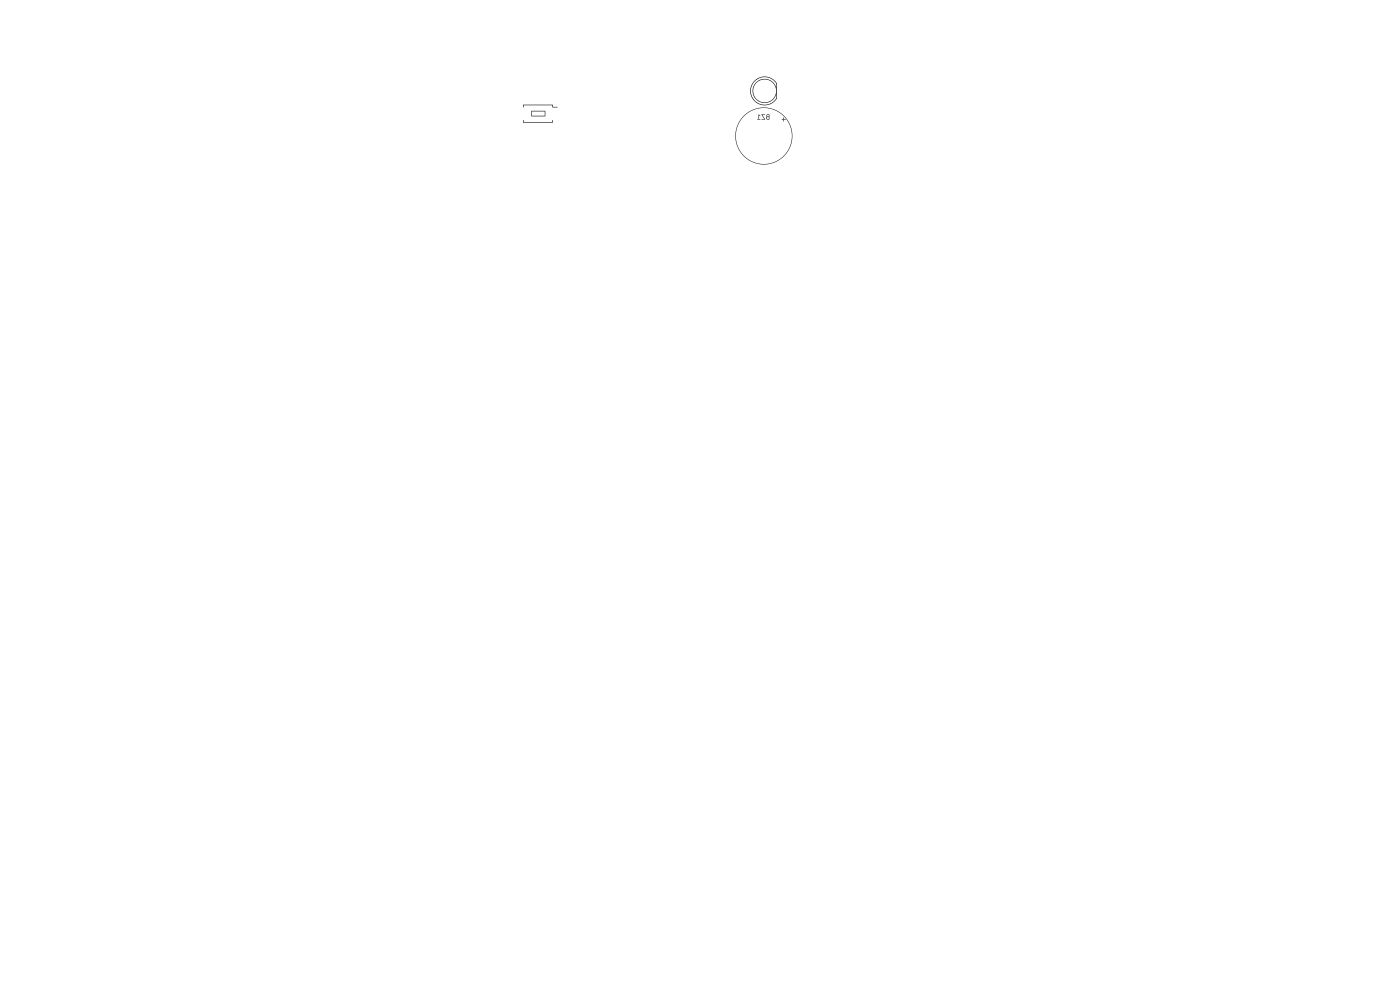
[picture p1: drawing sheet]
<svg xmlns="http://www.w3.org/2000/svg" width="297mm" height="210mm" viewBox="0 0 297 210" stroke-linecap="round" stroke-linejoin="round" font-family="sans-serif">
<path d="M160.1 17.1a3 3 0 0 1 4.7 .6v3.1a3 3 0 0 1-3.4 1.4 3 3 0 0 1-2.2-2.9h.1a2.93 2.93 0 0 0 2.1 2.8 2.93 2.93 0 0 0 3.3-1.3v-1a2.56 2.56 0 0 1-2.8 2 2.56 2.56 0 0 1-2.2-2.6h.1a2.44 2.44 0 0 0 3.4 2.3 2.44 2.44 0 0 0 .5-4.1 2.44 2.44 0 0 0-3.9 1.5l-.1 .3a2.56 2.56 0 0 1 2.3-2.5 2.56 2.56 0 0 1 2.7 2.1v-1a2.93 2.93 0 0 0-3.3-1.3 2.93 2.93 0 0 0-2.1 2.8h-.1a3 3 0 0 1 .9-2.2zM111 25.5h.1v.4h6.1l.1-.4v.5h-6.3zM112.7 23.5h3v1.1l-2.9 .1-.1-.1h2.9v-1h-2.8v1h-.1zM111 22.2h6.2l.1 .5 1 .1h-1.1v-.5h-6.1l-.1 .5zM160.9 24.3l.4 .3-.3-.1v.8l.3 .1-.7-.1h.3zM161.5 24.3h.8l-.6 .1 .6 1-.8-.1h.7zM157.6 24.7a6 6 0 0 1 9.6 1.1 6 6 0 0 1-3.7 8.9 6 6 0 0 1-7.5-6.1 6.3 6.3 0 0 0 4 5.8 5.9 5.9 0 0 0 7.8-4.1 5.9 5.9 0 0 0-4.9-7.3 5.9 5.9 0 0 0-6.8 5.6 5.1 5.1 0 0 1 1.5-3.9zM162.6 24.4l.6-.1v1.1l-.6-.2-.1-.2 .3 .3h.3v-.5l-.6 .2 .2-.2-.1-.3 .5 .2v-.3l-.5 .1zM165.8 25.3h.4l.1-.4v.4l.4 .1h-.4l-.1 .4v-.4z" fill="#000"/>
</svg>
